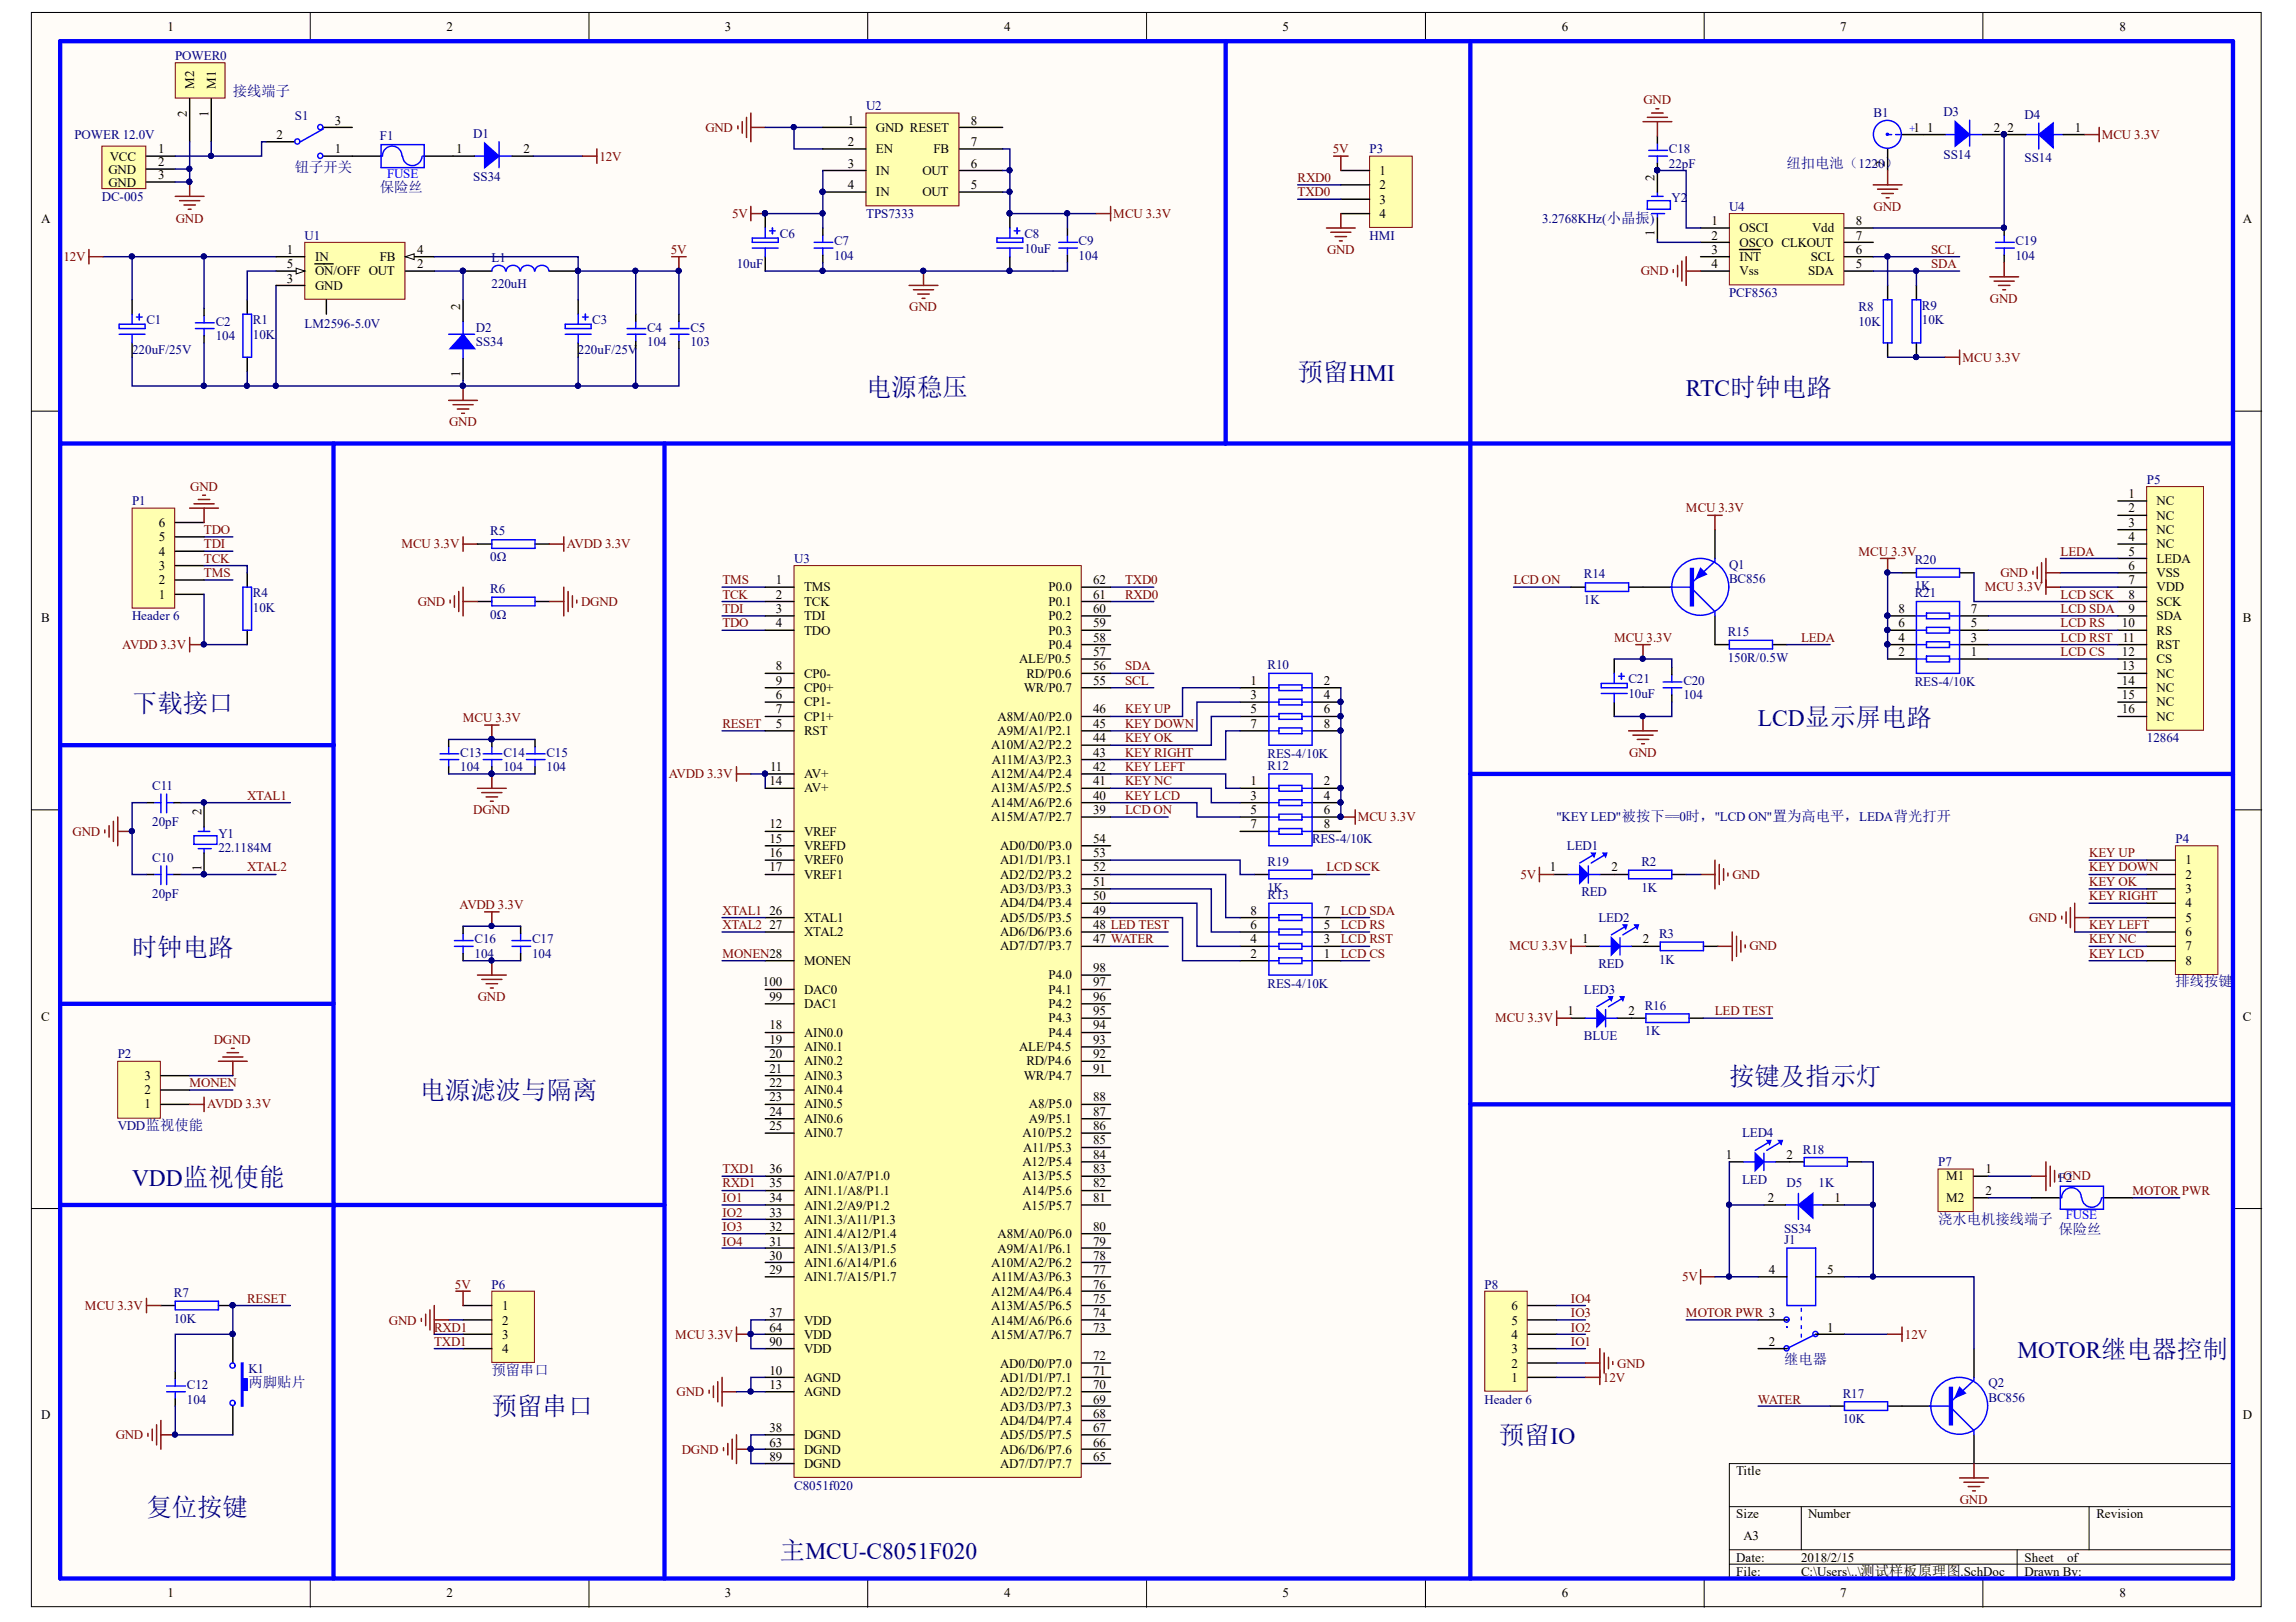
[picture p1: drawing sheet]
<svg xmlns="http://www.w3.org/2000/svg" width="297mm" height="210mm" viewBox="0 0 297 210" stroke-linecap="round" stroke-linejoin="round" font-family="sans-serif">
<defs><g id="words">
<g font-size="3.3" fill="#000080">
<text x="112.1" y="51.2">电源稳压</text>
<text x="167.9" y="49.3">预留HMI</text>
<text x="17.1" y="92.1">下载接口</text>
<text x="17.1" y="123.7">时钟电路</text>
<text x="54.3" y="142.3">电源滤波与隔离</text>
<text x="223.7" y="140.4">按键及指示灯</text>
<text x="63.6" y="183.2">预留串口</text>
<text x="193.9" y="186.9">预留IO</text>
<text x="18.9" y="196.2">复位按键</text>
<text x="100.9" y="201.7">主MCU-C8051F020</text>
</g>
<g font-size="3" fill="#000080">
<text x="218.1" y="51.2">RTC时钟电路</text>
<text x="227.4" y="93.9">LCD显示屏电路</text>
<text x="17.1" y="153.4">VDD监视使能</text>
<text x="261" y="175.7">MOTOR继电器控制</text>
</g>
<g font-size="1.9" fill="#000080">
<text x="30.1" y="12.4">接线端子</text>
<text x="38.1" y="22.3">钮子开关</text>
<text x="231.1" y="21.7">纽扣电池（1220）</text>
<text x="49.1" y="24.8">保险丝</text>
<text x="281.5" y="127.6">排线按键</text>
<text x="250.8" y="158.4">浇水电机接线端子</text>
<text x="266.3" y="159.7">保险丝</text>
<text x="32.1" y="179.5">两脚贴片</text>
<text x="63.6" y="177.9">预留串口</text>
<text x="230.8" y="176.6">继电器</text>
</g>
<g font-size="1.7">
<text x="21.7" y="4">1</text>
<text x="57.8" y="4">2</text>
<text x="93.8" y="4">3</text>
<text x="129.9" y="4">4</text>
<text x="165.9" y="4">5</text>
<text x="202" y="4">6</text>
<text x="238.1" y="4">7</text>
<text x="274.2" y="4">8</text>
<text x="25.1" y="11.5" transform="rotate(-90 25.1 11.5)">M2</text>
<text x="27.9" y="11.5" transform="rotate(-90 27.9 11.5)">M1</text>
<text x="24.2" y="15.1" transform="rotate(-90 24.2 15.1)">2</text>
<text x="27" y="15.1" transform="rotate(-90 27 15.1)">1</text>
<text x="35.8" y="18">2</text>
<text x="43.3" y="16.1">3</text>
<text x="109.7" y="16.1">1</text>
<text x="113.3" y="17.1">GND RESET</text>
<text x="125.6" y="16.1">8</text>
<text x="247.5" y="17.1">1</text>
<text x="249.3" y="17.1">1</text>
<text x="258" y="17.1">2</text>
<text x="259.7" y="17.1">2</text>
<text x="268.4" y="17.1">1</text>
<text x="14" y="22.5">GND</text>
<text x="14.2" y="20.8">VCC</text>
<text x="20.5" y="19.8">1</text>
<text x="20.5" y="21.5">2</text>
<text x="20.5" y="23.2">3</text>
<text x="43.3" y="19.8">1</text>
<text x="59" y="19.8">1</text>
<text x="67.7" y="19.8">2</text>
<text x="109.7" y="18.9">2</text>
<text x="109.7" y="21.7">3</text>
<text x="113.3" y="19.8">EN</text>
<text x="113.3" y="22.6">IN</text>
<text x="119.3" y="22.6">OUT</text>
<text x="120.8" y="19.8">FB</text>
<text x="125.6" y="21.7">6</text>
<text x="125.6" y="18.9">7</text>
<text x="178.5" y="22.6">1</text>
<text x="214.1" y="23.4" transform="rotate(-90 214.1 23.4)">2</text>
<text x="243.8" y="21.6" transform="rotate(-90 243.8 21.6)">2</text>
<text x="5.3" y="28.9">A</text>
<text x="14" y="24.2">GND</text>
<text x="109.7" y="24.5">4</text>
<text x="113.3" y="25.4">IN</text>
<text x="119.3" y="25.4">OUT</text>
<text x="125.6" y="24.5">5</text>
<text x="178.5" y="24.5">2</text>
<text x="178.5" y="26.4">3</text>
<text x="178.5" y="28.2">4</text>
<text x="221.4" y="29.1">1</text>
<text x="240.1" y="29.1">8</text>
<text x="290.2" y="28.9">A</text>
<text x="37.1" y="34.7">5</text>
<text x="37.1" y="32.9">1</text>
<text x="40.8" y="35.6">ON/OFF OUT</text>
<text x="40.8" y="33.8">IN</text>
<text x="49.1" y="33.8">FB</text>
<text x="54" y="32.9">4</text>
<text x="54" y="34.7">2</text>
<text x="214.1" y="30.5" transform="rotate(-90 214.1 30.5)">1</text>
<text x="221.4" y="31">2</text>
<text x="221.4" y="32.9">3</text>
<text x="221.4" y="34.7">4</text>
<text x="225.1" y="30.1">OSCI</text>
<text x="225.1" y="31.9">OSCO CLKOUT</text>
<text x="225.1" y="33.8">INT</text>
<text x="225.1" y="35.6">Vss</text>
<text x="233.9" y="35.6">SDA</text>
<text x="234.3" y="33.8">SCL</text>
<text x="234.4" y="30.1">Vdd</text>
<text x="240.1" y="34.7">5</text>
<text x="240.1" y="32.9">6</text>
<text x="240.1" y="31">7</text>
<text x="37.1" y="36.6">3</text>
<text x="40.8" y="37.5">GND</text>
<text x="59.5" y="40.1" transform="rotate(-90 59.5 40.1)">2</text>
<text x="59.5" y="48.7" transform="rotate(-90 59.5 48.7)">1</text>
<text x="275.4" y="64.5">1</text>
<text x="279" y="65.4">NC</text>
<text x="20.6" y="71.9">4</text>
<text x="20.6" y="70">5</text>
<text x="20.6" y="68.2">6</text>
<text x="275.4" y="66.3">2</text>
<text x="275.4" y="68.2">3</text>
<text x="275.4" y="70">4</text>
<text x="275.4" y="71.9">5</text>
<text x="279" y="67.2">NC</text>
<text x="279" y="69.1">NC</text>
<text x="279" y="71">NC</text>
<text x="20.6" y="77.5">1</text>
<text x="20.6" y="75.6">2</text>
<text x="20.6" y="73.7">3</text>
<text x="100.4" y="75.6">1</text>
<text x="100.4" y="77.5">2</text>
<text x="104" y="76.5">TMS</text>
<text x="135.7" y="76.5">P0.0</text>
<text x="141.4" y="77.5">61</text>
<text x="141.4" y="75.6">62</text>
<text x="275.4" y="73.7">6</text>
<text x="275.4" y="75.6">7</text>
<text x="275.4" y="77.5">8</text>
<text x="279" y="72.8">LEDA</text>
<text x="279" y="74.7">VSS</text>
<text x="279" y="76.5">VDD</text>
<text x="5.3" y="80.5">B</text>
<text x="100.4" y="79.3">3</text>
<text x="100.4" y="81.2">4</text>
<text x="104" y="78.4">TCK</text>
<text x="104" y="80.3">TDI</text>
<text x="104" y="82.1">TDO</text>
<text x="135.7" y="84">P0.4</text>
<text x="135.7" y="82.1">P0.3</text>
<text x="135.7" y="80.3">P0.2</text>
<text x="135.7" y="78.4">P0.1</text>
<text x="141.4" y="83">58</text>
<text x="141.4" y="81.2">59</text>
<text x="141.4" y="79.3">60</text>
<text x="245.6" y="83">4</text>
<text x="245.6" y="81.2">6</text>
<text x="245.6" y="79.3">8</text>
<text x="255" y="79.3">7</text>
<text x="255" y="81.2">5</text>
<text x="255" y="83">3</text>
<text x="274.5" y="81.2">10</text>
<text x="274.6" y="83">11</text>
<text x="275.4" y="79.3">9</text>
<text x="279" y="78.4">SCK</text>
<text x="279" y="80.3">SDA</text>
<text x="279" y="82.1">RS</text>
<text x="279" y="84">RST</text>
<text x="290.2" y="80.5">B</text>
<text x="100.4" y="86.8">8</text>
<text x="100.4" y="88.6">9</text>
<text x="104" y="87.7">CP0-</text>
<text x="104" y="89.5">CP0+</text>
<text x="131.9" y="85.8">ALE/P0.5</text>
<text x="132.4" y="89.5">WR/P0.7</text>
<text x="132.8" y="87.7">RD/P0.6</text>
<text x="141.4" y="88.6">55</text>
<text x="141.4" y="86.8">56</text>
<text x="141.4" y="84.9">57</text>
<text x="161.8" y="88.6">1</text>
<text x="171.3" y="88.6">2</text>
<text x="245.6" y="84.9">2</text>
<text x="255" y="84.9">1</text>
<text x="274.5" y="84.9">12</text>
<text x="274.5" y="86.8">13</text>
<text x="274.5" y="88.6">14</text>
<text x="279" y="85.8">CS</text>
<text x="279" y="87.7">NC</text>
<text x="279" y="89.5">NC</text>
<text x="100.4" y="94.2">5</text>
<text x="100.4" y="90.5">6</text>
<text x="100.4" y="92.3">7</text>
<text x="104" y="95.1">RST</text>
<text x="104" y="91.4">CP1-</text>
<text x="104" y="93.3">CP1+</text>
<text x="129.1" y="95.1">A9M/A1/P2.1</text>
<text x="129.1" y="93.3">A8M/A0/P2.0</text>
<text x="141.4" y="94.2">45</text>
<text x="141.4" y="92.3">46</text>
<text x="161.8" y="94.2">7</text>
<text x="161.8" y="92.3">5</text>
<text x="161.8" y="90.5">3</text>
<text x="171.3" y="90.5">4</text>
<text x="171.3" y="92.3">6</text>
<text x="171.3" y="94.2">8</text>
<text x="274.5" y="90.5">15</text>
<text x="274.5" y="92.3">16</text>
<text x="279" y="91.4">NC</text>
<text x="279" y="93.3">NC</text>
<text x="99.5" y="101.6">14</text>
<text x="99.6" y="99.8">11</text>
<text x="104" y="100.7">AV+</text>
<text x="128.2" y="100.7">A12M/A4/P2.4</text>
<text x="128.2" y="97">A10M/A2/P2.2</text>
<text x="128.3" y="98.8">A11M/A3/P2.3</text>
<text x="141.4" y="101.6">41</text>
<text x="141.4" y="99.8">42</text>
<text x="141.4" y="97.9">43</text>
<text x="141.4" y="96.1">44</text>
<text x="161.8" y="101.6">1</text>
<text x="171.3" y="101.6">2</text>
<text x="26" y="105.5" transform="rotate(-90 26 105.5)">2</text>
<text x="99.5" y="107.2">12</text>
<text x="104" y="102.6">AV+</text>
<text x="128.2" y="106.3">A15M/A7/P2.7</text>
<text x="128.2" y="104.4">A14M/A6/P2.6</text>
<text x="128.2" y="102.6">A13M/A5/P2.5</text>
<text x="141.4" y="105.3">39</text>
<text x="141.4" y="103.5">40</text>
<text x="161.8" y="107.2">7</text>
<text x="161.8" y="105.3">5</text>
<text x="161.8" y="103.5">3</text>
<text x="171.3" y="103.5">4</text>
<text x="171.3" y="105.3">6</text>
<text x="171.3" y="107.2">8</text>
<text x="26" y="112.7" transform="rotate(-90 26 112.7)">1</text>
<text x="99.5" y="109.1">15</text>
<text x="99.5" y="110.9">16</text>
<text x="99.5" y="112.8">17</text>
<text x="104" y="108.1">VREF</text>
<text x="104" y="110">VREFD</text>
<text x="104" y="111.8">VREF0</text>
<text x="104" y="113.7">VREF1</text>
<text x="129.4" y="113.7">AD2/D2/P3.2</text>
<text x="129.4" y="111.8">AD1/D1/P3.1</text>
<text x="129.4" y="110">AD0/D0/P3.0</text>
<text x="141.4" y="112.8">52</text>
<text x="141.4" y="110.9">53</text>
<text x="141.4" y="109.1">54</text>
<text x="200.5" y="112.8">1</text>
<text x="208.5" y="112.8">2</text>
<text x="282.7" y="111.8">1</text>
<text x="282.7" y="113.7">2</text>
<text x="99.5" y="118.4">26</text>
<text x="104" y="119.3">XTAL1</text>
<text x="129.4" y="119.3">AD5/D5/P3.5</text>
<text x="129.4" y="117.4">AD4/D4/P3.4</text>
<text x="129.4" y="115.6">AD3/D3/P3.3</text>
<text x="141.4" y="118.4">49</text>
<text x="141.4" y="116.5">50</text>
<text x="141.4" y="114.6">51</text>
<text x="161.8" y="118.4">8</text>
<text x="171.3" y="118.4">7</text>
<text x="282.7" y="115.6">3</text>
<text x="282.7" y="117.4">4</text>
<text x="282.7" y="119.3">5</text>
<text x="99.5" y="120.2">27</text>
<text x="104" y="121.1">XTAL2</text>
<text x="104" y="124.9">MONEN</text>
<text x="129.4" y="123">AD7/D7/P3.7</text>
<text x="129.4" y="121.1">AD6/D6/P3.6</text>
<text x="141.4" y="125.8">98</text>
<text x="141.4" y="122.1">47 WATER</text>
<text x="141.4" y="120.2">48 LED TEST</text>
<text x="161.8" y="123.9">2</text>
<text x="161.8" y="122.1">4</text>
<text x="161.8" y="120.2">6</text>
<text x="171.3" y="120.2">5</text>
<text x="171.3" y="122.1">3</text>
<text x="171.3" y="123.9">1</text>
<text x="204.7" y="122.1">1</text>
<text x="212.5" y="122.1">2</text>
<text x="282.7" y="121.1">6</text>
<text x="282.7" y="123">7</text>
<text x="282.7" y="124.9">8</text>
<text x="98.7" y="127.6">100</text>
<text x="99.5" y="129.5">99</text>
<text x="104" y="130.4">DAC1</text>
<text x="104" y="128.6">DAC0</text>
<text x="135.7" y="130.4">P4.2</text>
<text x="135.7" y="128.6">P4.1</text>
<text x="135.7" y="126.7">P4.0</text>
<text x="141.4" y="131.4">95</text>
<text x="141.4" y="129.5">96</text>
<text x="141.4" y="127.6">97</text>
<text x="202.8" y="131.4">1</text>
<text x="210.7" y="131.4">2</text>
<text x="5.3" y="132.1">C</text>
<text x="99.5" y="133.2">18</text>
<text x="99.5" y="135.1">19</text>
<text x="99.5" y="136.9">20</text>
<text x="104" y="134.2">AIN0.0</text>
<text x="104" y="136">AIN0.1</text>
<text x="104" y="137.9">AIN0.2</text>
<text x="131.9" y="136">ALE/P4.5</text>
<text x="132.8" y="137.9">RD/P4.6</text>
<text x="135.7" y="134.2">P4.4</text>
<text x="135.7" y="132.3">P4.3</text>
<text x="141.4" y="136.9">92</text>
<text x="141.4" y="135.1">93</text>
<text x="141.4" y="133.2">94</text>
<text x="290.2" y="132.1">C</text>
<text x="18.7" y="143.4">1</text>
<text x="18.7" y="141.6">2</text>
<text x="18.7" y="139.7">3</text>
<text x="99.5" y="138.8">21</text>
<text x="99.5" y="140.7">22</text>
<text x="99.5" y="142.5">23</text>
<text x="104" y="139.7">AIN0.3</text>
<text x="104" y="141.6">AIN0.4</text>
<text x="104" y="143.4">AIN0.5</text>
<text x="132.4" y="139.7">WR/P4.7</text>
<text x="133.1" y="143.4">A8/P5.0</text>
<text x="141.4" y="142.5">88</text>
<text x="141.4" y="138.8">91</text>
<text x="99.5" y="144.4">24</text>
<text x="99.5" y="146.2">25</text>
<text x="104" y="145.3">AIN0.6</text>
<text x="104" y="147.2">AIN0.7</text>
<text x="132.3" y="147.2">A10/P5.2</text>
<text x="132.4" y="149">A11/P5.3</text>
<text x="133.1" y="145.3">A9/P5.1</text>
<text x="141.4" y="150">84</text>
<text x="141.4" y="148.1">85</text>
<text x="141.4" y="146.2">86</text>
<text x="141.4" y="144.4">87</text>
<text x="223.3" y="150">1</text>
<text x="231.1" y="150">2</text>
<text x="99.5" y="155.5">34</text>
<text x="99.5" y="153.7">35</text>
<text x="99.5" y="151.8">36</text>
<text x="104" y="154.6">AIN1.1/A8/P1.1</text>
<text x="104" y="152.7">AIN1.0/A7/P1.0</text>
<text x="132.3" y="154.6">A14/P5.6</text>
<text x="132.3" y="152.7">A13/P5.5</text>
<text x="132.3" y="150.9">A12/P5.4</text>
<text x="141.4" y="155.5">81</text>
<text x="141.4" y="153.7">82</text>
<text x="141.4" y="151.8">83</text>
<text x="228.7" y="155.5">2</text>
<text x="237.3" y="155.5">1</text>
<text x="251.8" y="152.7">M1</text>
<text x="251.8" y="155.5">M2</text>
<text x="256.9" y="151.8">1</text>
<text x="256.9" y="154.6">2</text>
<text x="99.5" y="161.2">31</text>
<text x="99.5" y="159.3">32</text>
<text x="99.5" y="157.5">33</text>
<text x="104" y="160.3">AIN1.4/A12/P1.4</text>
<text x="104" y="158.4">AIN1.3/A11/P1.3</text>
<text x="104" y="156.5">AIN1.2/A9/P1.2</text>
<text x="129.1" y="160.3">A8M/A0/P6.0</text>
<text x="132.3" y="156.5">A15/P5.7</text>
<text x="141.4" y="161.2">79</text>
<text x="141.4" y="159.3">80</text>
<text x="99.5" y="164.9">29</text>
<text x="99.5" y="163">30</text>
<text x="104" y="165.8">AIN1.7/A15/P1.7</text>
<text x="104" y="164">AIN1.6/A14/P1.6</text>
<text x="104" y="162.1">AIN1.5/A13/P1.5</text>
<text x="128.2" y="167.7">A12M/A4/P6.4</text>
<text x="128.2" y="164">A10M/A2/P6.2</text>
<text x="128.3" y="165.8">A11M/A3/P6.3</text>
<text x="129.1" y="162.1">A9M/A1/P6.1</text>
<text x="141.4" y="166.8">76</text>
<text x="141.4" y="164.9">77</text>
<text x="141.4" y="163">78</text>
<text x="228.9" y="164.9">4</text>
<text x="236.4" y="164.9">5</text>
<text x="65" y="169.6">1</text>
<text x="65" y="171.4">2</text>
<text x="65" y="173.3">3</text>
<text x="99.5" y="170.5">37</text>
<text x="99.5" y="172.3">64</text>
<text x="104" y="171.4">VDD</text>
<text x="104" y="173.3">VDD</text>
<text x="128.2" y="173.3">A15M/A7/P6.7</text>
<text x="128.2" y="171.4">A14M/A6/P6.6</text>
<text x="128.2" y="169.6">A13M/A5/P6.5</text>
<text x="141.4" y="172.3">73</text>
<text x="141.4" y="170.5">74</text>
<text x="141.4" y="168.6">75</text>
<text x="195.5" y="173.3">4</text>
<text x="195.5" y="171.4">5</text>
<text x="195.5" y="169.6">6</text>
<text x="236.4" y="172.3">1</text>
<text x="65" y="175.1">4</text>
<text x="99.5" y="177.9">10</text>
<text x="99.5" y="179.8">13</text>
<text x="99.5" y="174.2">90</text>
<text x="104" y="178.8">AGND</text>
<text x="104" y="175.1">VDD</text>
<text x="129.4" y="178.8">AD1/D1/P7.1</text>
<text x="129.4" y="177">AD0/D0/P7.0</text>
<text x="141.4" y="179.8">70</text>
<text x="141.4" y="177.9">71</text>
<text x="141.4" y="176.1">72</text>
<text x="195.5" y="178.8">1</text>
<text x="195.5" y="177">2</text>
<text x="195.5" y="175.1">3</text>
<text x="228.9" y="174.2">2</text>
<text x="5.3" y="183.7">D</text>
<text x="99.5" y="185.4">38</text>
<text x="104" y="180.7">AGND</text>
<text x="129.4" y="184.4">AD4/D4/P7.4</text>
<text x="129.4" y="182.6">AD3/D3/P7.3</text>
<text x="129.4" y="180.7">AD2/D2/P7.2</text>
<text x="141.4" y="185.4">67</text>
<text x="141.4" y="183.5">68</text>
<text x="141.4" y="181.6">69</text>
<text x="290.2" y="183.7">D</text>
<text x="99.5" y="187.2">63</text>
<text x="99.5" y="189.1">89</text>
<text x="104" y="186.3">DGND</text>
<text x="104" y="188.1">DGND</text>
<text x="104" y="190">DGND</text>
<text x="129.4" y="190">AD7/D7/P7.7</text>
<text x="129.4" y="188.1">AD6/D6/P7.6</text>
<text x="129.4" y="186.3">AD5/D5/P7.5</text>
<text x="141.4" y="189.1">65</text>
<text x="141.4" y="187.2">66</text>
<text x="224.6" y="190.9">Title</text>
<text x="224.6" y="196.5">Size</text>
<text x="233.9" y="196.5">Number</text>
<text x="271.2" y="196.5">Revision</text>
<text x="224.6" y="202.1">Date:</text>
<text x="224.6" y="203.9">File:</text>
<text x="225.6" y="199.3">A3</text>
<text x="233" y="202.1">2018/2/15</text>
<text x="233" y="203.9">C:\Users\..\测试样板原理图.SchDoc</text>
<text x="261.9" y="202.1">Sheet</text>
<text x="261.9" y="203.9">Drawn By:</text>
<text x="267.4" y="202.1">of</text>
<text x="21.7" y="206.7">1</text>
<text x="57.8" y="206.7">2</text>
<text x="93.8" y="206.7">3</text>
<text x="129.9" y="206.7">4</text>
<text x="165.9" y="206.7">5</text>
<text x="202" y="206.7">6</text>
<text x="238.1" y="206.7">7</text>
<text x="274.2" y="206.7">8</text>
</g>
<g font-size="1.7" fill="#000080">
<text x="22.7" y="7.8">POWER0</text>
<text x="9.6" y="18">POWER 12.0V</text>
<text x="38.1" y="15.5">S1</text>
<text x="61.2" y="17.8">D1</text>
<text x="112.1" y="14.3">U2</text>
<text x="242.4" y="15.2">B1</text>
<text x="251.4" y="15">D3</text>
<text x="261.9" y="15.4">D4</text>
<text x="49.1" y="18.2">F1</text>
<text x="61.2" y="23.4">SS34</text>
<text x="177.2" y="19.8">P3</text>
<text x="215.9" y="19.8">C18</text>
<text x="215.9" y="21.7">22pF</text>
<text x="251.4" y="20.6">SS14</text>
<text x="261.9" y="20.9">SS14</text>
<text x="13.2" y="26">DC-005</text>
<text x="112.1" y="28.2">TPS7333</text>
<text x="199.5" y="28.8">3.2768KHz(小晶振)</text>
<text x="216.3" y="26.2">Y2</text>
<text x="223.7" y="27.3">U4</text>
<text x="39.4" y="31">U1</text>
<text x="63.6" y="34">L1</text>
<text x="95.3" y="34.7">10uF</text>
<text x="100.9" y="30.8">C6</text>
<text x="107.9" y="31.8">C7</text>
<text x="107.9" y="33.6">104</text>
<text x="132.5" y="30.8">C8</text>
<text x="132.5" y="32.7">10uF</text>
<text x="139.5" y="31.8">C9</text>
<text x="139.5" y="33.6">104</text>
<text x="177.2" y="31">HMI</text>
<text x="260.7" y="31.8">C19</text>
<text x="260.7" y="33.6">104</text>
<text x="18.9" y="42">C1</text>
<text x="32.7" y="42">R1</text>
<text x="63.6" y="37.3">220uH</text>
<text x="76.6" y="42">C3</text>
<text x="223.7" y="38.4">PCF8563</text>
<text x="240.4" y="40.3">R8</text>
<text x="248.6" y="40.1">R9</text>
<text x="248.6" y="42">10K</text>
<text x="17.1" y="45.9">220uF/25V</text>
<text x="27.9" y="42.1">C2</text>
<text x="27.9" y="44">104</text>
<text x="32.7" y="43.8">10K</text>
<text x="39.4" y="42.5">LM2596-5.0V</text>
<text x="61.6" y="42.9">D2</text>
<text x="61.6" y="44.8">SS34</text>
<text x="74.8" y="45.9">220uF/25V</text>
<text x="83.7" y="42.9">C4</text>
<text x="83.7" y="44.8">104</text>
<text x="89.3" y="42.9">C5</text>
<text x="89.3" y="44.8">103</text>
<text x="240.4" y="42.1">10K</text>
<text x="17.1" y="65.4">P1</text>
<text x="277.7" y="62.6">P5</text>
<text x="63.4" y="69.3">R5</text>
<text x="32.7" y="77.3">R4</text>
<text x="63.4" y="72.6">0Ω</text>
<text x="63.4" y="76.7">R6</text>
<text x="102.8" y="72.8">U3</text>
<text x="204.9" y="74.8">R14</text>
<text x="223.7" y="73.6">Q1</text>
<text x="223.7" y="75.4">BC856</text>
<text x="247.7" y="73">R20</text>
<text x="247.7" y="76.4">1K</text>
<text x="247.7" y="77.3">R21</text>
<text x="17.1" y="80.3">Header 6</text>
<text x="32.7" y="79.2">10K</text>
<text x="63.4" y="80.1">0Ω</text>
<text x="204.9" y="78.2">1K</text>
<text x="223.5" y="82.3">R15</text>
<text x="164" y="86.6">R10</text>
<text x="210.7" y="88.4">C21</text>
<text x="217.8" y="88.6">C20</text>
<text x="223.5" y="85.7">150R/0.5W</text>
<text x="247.7" y="88.8">RES-4/10K</text>
<text x="210.7" y="90.3">10uF</text>
<text x="217.8" y="90.5">104</text>
<text x="59.5" y="97.9">C13</text>
<text x="59.5" y="99.8">104</text>
<text x="65.1" y="97.9">C14</text>
<text x="65.1" y="99.8">104</text>
<text x="70.7" y="97.9">C15</text>
<text x="70.7" y="99.8">104</text>
<text x="164" y="98.1">RES-4/10K</text>
<text x="164" y="99.6">R12</text>
<text x="277.7" y="96.1">12864</text>
<text x="19.7" y="102.2">C11</text>
<text x="19.7" y="106.9">20pF</text>
<text x="201.4" y="106.3">&quot;KEY LED&quot;被按下==0时，&quot;LCD ON&quot;置为高电平，LEDA背光打开</text>
<text x="19.7" y="111.5">C10</text>
<text x="28.2" y="108.4">Y1</text>
<text x="28.2" y="110.2">22.1184M</text>
<text x="164" y="112.1">R19</text>
<text x="169.7" y="109.1">RES-4/10K</text>
<text x="202.7" y="110">LED1</text>
<text x="212.4" y="112.1">R2</text>
<text x="281.5" y="109.1">P4</text>
<text x="19.7" y="116.2">20pF</text>
<text x="164" y="116.3">R13</text>
<text x="164" y="115.4">1K</text>
<text x="204.6" y="116">RED</text>
<text x="206.8" y="119.3">LED2</text>
<text x="212.4" y="115.4">1K</text>
<text x="61.4" y="122.1">C16</text>
<text x="61.4" y="123.9">104</text>
<text x="68.8" y="122.1">C17</text>
<text x="68.8" y="123.9">104</text>
<text x="206.8" y="125.3">RED</text>
<text x="214.6" y="121.4">R3</text>
<text x="214.6" y="124.7">1K</text>
<text x="164" y="127.9">RES-4/10K</text>
<text x="204.9" y="128.6">LED3</text>
<text x="212.8" y="130.7">R16</text>
<text x="15.2" y="136.9">P2</text>
<text x="204.9" y="134.6">BLUE</text>
<text x="212.8" y="134">1K</text>
<text x="15.2" y="146.2">VDD监视使能</text>
<text x="225.4" y="147.2">LED4</text>
<text x="233.3" y="149.3">R18</text>
<text x="225.4" y="153.2">LED</text>
<text x="231.1" y="153.7">D5</text>
<text x="235.3" y="153.7">1K</text>
<text x="250.8" y="150.9">P7</text>
<text x="266.3" y="153">F2ND</text>
<text x="230.8" y="160.9">J1</text>
<text x="230.8" y="159.5">SS34</text>
<text x="22.5" y="167.9">R7</text>
<text x="63.6" y="166.8">P6</text>
<text x="192.1" y="166.8">P8</text>
<text x="22.5" y="171.2">10K</text>
<text x="24.2" y="179.8">C12</text>
<text x="32.1" y="177.7">K1</text>
<text x="257.3" y="179.5">Q2</text>
<text x="24.2" y="181.6">104</text>
<text x="192.1" y="181.6">Header 6</text>
<text x="238.4" y="180.9">R17</text>
<text x="238.4" y="184.2">10K</text>
<text x="257.3" y="181.4">BC856</text>
<text x="102.8" y="192.8">C8051f020</text>
</g>
<g font-size="1.7" fill="#800000">
<text x="91.3" y="17.1">GND</text>
<text x="212.6" y="13.5">GND</text>
<text x="271.9" y="18">MCU 3.3V</text>
<text x="77.6" y="20.8">12V</text>
<text x="167.9" y="23.6">RXD0</text>
<text x="172.4" y="19.8">5V</text>
<text x="22.8" y="28.8">GND</text>
<text x="94.7" y="28.2">5V</text>
<text x="144" y="28.2">MCU 3.3V</text>
<text x="167.9" y="25.4">TXD0</text>
<text x="242.4" y="27.3">GND</text>
<text x="8.2" y="33.8">12V</text>
<text x="86.8" y="32.9">5V</text>
<text x="171.7" y="32.9">GND</text>
<text x="212.3" y="35.6">GND</text>
<text x="249.8" y="32.9">SCL</text>
<text x="249.8" y="34.7">SDA</text>
<text x="117.6" y="40.3">GND</text>
<text x="257.4" y="39.2">GND</text>
<text x="253.9" y="46.8">MCU 3.3V</text>
<text x="58.1" y="55.2">GND</text>
<text x="24.6" y="63.5">GND</text>
<text x="26.4" y="71">TDI</text>
<text x="26.4" y="69.1">TDO</text>
<text x="51.9" y="71">MCU 3.3V</text>
<text x="73.3" y="71">AVDD 3.3V</text>
<text x="218.1" y="66.3">MCU 3.3V</text>
<text x="240.4" y="71.9">MCU 3.3V</text>
<text x="266.6" y="71.9">LEDA</text>
<text x="26.4" y="74.7">TMS</text>
<text x="26.4" y="72.8">TCK</text>
<text x="93.5" y="77.5">TCK</text>
<text x="93.5" y="75.6">TMS</text>
<text x="145.6" y="75.6">TXD0</text>
<text x="145.6" y="77.5">RXD0</text>
<text x="195.8" y="75.6">LCD ON</text>
<text x="256.8" y="76.5">MCU 3.3V</text>
<text x="258.8" y="74.7">GND</text>
<text x="266.6" y="77.5">LCD SCK</text>
<text x="15.8" y="84">AVDD 3.3V</text>
<text x="54" y="78.4">GND</text>
<text x="75.2" y="78.4">DGND</text>
<text x="93.5" y="81.2">TDO</text>
<text x="93.5" y="79.3">TDI</text>
<text x="208.8" y="83">MCU 3.3V</text>
<text x="233" y="83">LEDA</text>
<text x="266.6" y="79.3">LCD SDA</text>
<text x="266.6" y="81.2">LCD RS</text>
<text x="266.6" y="83">LCD RST</text>
<text x="145.6" y="86.8">SDA</text>
<text x="145.6" y="88.6">SCL</text>
<text x="266.6" y="84.9">LCD CS</text>
<text x="59.9" y="93.4">MCU 3.3V</text>
<text x="93.5" y="94.2">RESET</text>
<text x="145.6" y="92.3">KEY UP</text>
<text x="145.6" y="94.2">KEY DOWN</text>
<text x="86.5" y="100.7">AVDD 3.3V</text>
<text x="145.6" y="96.1">KEY OK</text>
<text x="145.6" y="99.8">KEY LEFT</text>
<text x="145.6" y="97.9">KEY RIGHT</text>
<text x="145.6" y="101.6">KEY NC</text>
<text x="210.8" y="97.9">GND</text>
<text x="32" y="103.5">XTAL1</text>
<text x="61.2" y="105.3">DGND</text>
<text x="145.6" y="103.5">KEY LCD</text>
<text x="145.6" y="105.3">LCD ON</text>
<text x="175.7" y="106.3">MCU 3.3V</text>
<text x="9.4" y="108.1">GND</text>
<text x="32" y="112.8">XTAL2</text>
<text x="171.6" y="112.8">LCD SCK</text>
<text x="196.7" y="113.7">5V</text>
<text x="224.1" y="113.7">GND</text>
<text x="270.3" y="110.9">KEY UP</text>
<text x="270.3" y="112.8">KEY DOWN</text>
<text x="59.5" y="117.7">AVDD 3.3V</text>
<text x="93.5" y="118.4">XTAL1</text>
<text x="173.5" y="118.4">LCD SDA</text>
<text x="262.5" y="119.3">GND</text>
<text x="270.3" y="114.6">KEY OK</text>
<text x="270.3" y="116.5">KEY RIGHT</text>
<text x="93.5" y="120.2">XTAL2</text>
<text x="93.5" y="123.9">MONEN28</text>
<text x="173.5" y="120.2">LCD RS</text>
<text x="173.5" y="122.1">LCD RST</text>
<text x="173.5" y="123.9">LCD CS</text>
<text x="195.3" y="123">MCU 3.3V</text>
<text x="226.3" y="123">GND</text>
<text x="270.3" y="120.2">KEY LEFT</text>
<text x="270.3" y="122.1">KEY NC</text>
<text x="270.3" y="123.9">KEY LCD</text>
<text x="61.8" y="129.5">GND</text>
<text x="221.8" y="131.4">LED TEST</text>
<text x="27.7" y="135.1">DGND</text>
<text x="193.4" y="132.3">MCU 3.3V</text>
<text x="24.5" y="140.7">MONEN</text>
<text x="26.8" y="143.4">AVDD 3.3V</text>
<text x="93.5" y="151.8">TXD1</text>
<text x="93.5" y="153.7">RXD1</text>
<text x="93.5" y="155.5">IO1</text>
<text x="266.9" y="152.7">G</text>
<text x="275.9" y="154.6">MOTOR PWR</text>
<text x="93.5" y="157.5">IO2</text>
<text x="93.5" y="159.3">IO3</text>
<text x="93.5" y="161.2">IO4</text>
<text x="58.9" y="166.8">5V</text>
<text x="217.6" y="165.8">5V</text>
<text x="11" y="169.6">MCU 3.3V</text>
<text x="32" y="168.6">RESET</text>
<text x="50.3" y="171.4">GND</text>
<text x="56.2" y="172.3">RXD1</text>
<text x="87.4" y="173.3">MCU 3.3V</text>
<text x="203.2" y="172.3">IO2</text>
<text x="203.2" y="170.5">IO3</text>
<text x="203.2" y="168.6">IO4</text>
<text x="218.1" y="170.5">MOTOR PWR 3</text>
<text x="246.4" y="173.3">12V</text>
<text x="56.2" y="174.2">TXD1</text>
<text x="203.2" y="174.2">IO1</text>
<text x="207.4" y="178.8">12V</text>
<text x="209.2" y="177">GND</text>
<text x="87.5" y="180.7">GND</text>
<text x="227.4" y="181.6">WATER</text>
<text x="15" y="186.3">GND</text>
<text x="88.2" y="188.1">DGND</text>
<text x="253.6" y="194.6">GND</text>
</g>
<g font-size="1.7" fill="#00f">
<text x="50.1" y="23">FUSE</text>
<text x="267.3" y="157.8">FUSE</text>
</g>
<text font-size="1.4" fill="#00f" x="247" y="17.1">+</text>
</g></defs>
<g fill="#fffcf8" stroke="#000" stroke-width=".13">
<path d="M4.1 1.6h288.4v206.3h-288.4z"/>
<path d="M7.8 5.3h281v198.9h-281z"/>
</g>
<g fill="none" stroke="#000" stroke-width=".13">
<path d="M40.1 1.6v3.7M76.2 1.6v3.7M112.3 1.6v3.7M148.3 1.6v3.7M184.4 1.6v3.7M220.5 1.6v3.7M256.5 1.6v3.7M4.1 53.2h3.7M288.9 53.2h3.7M4.1 104.8h3.7M288.9 104.8h3.7M4.1 156.4h3.7"/>
<path d="M288.9 156.4h3.7M223.7 195h65.2M233 195v5.6M270.3 195v5.6M288.9 189.4h-65.2v14.9M40.1 204.3v3.7M76.2 204.3v3.7M112.3 204.3v3.7M148.3 204.3v3.7M184.4 204.3v3.7M220.5 204.3v3.7M223.7 200.6h65.2"/>
<path d="M223.7 202.4h65.2M256.5 204.3v3.7M261 200.6v3.7"/>
</g>
<path d="M22.7 25.4h3.7M23.2 26h2.6M23.8 26.5h1.5M24.4 27.1h.3M24.5 23.6v1.8" fill="none" stroke="#800000" stroke-width=".19"/>
<circle cx="24.5" cy="23.5" r=".33" fill="#000080" stroke="#000080" stroke-width=".13"/>
<path d="M13.2 18.9h5.7v5.5h-5.7z" fill="#ffffb0" stroke="#800000" stroke-width=".13"/>
<path d="M34.4 18.3h3.7M41.9 16.5h3.7M17.1 38.8v1.9M19 20.2h3.7M19 21.9h3.7M19 23.6h3.7M26.4 39.9v.9M41.9 20.2h3.7M17.1 44.4v1.8M26.4 43.4v1" fill="none" stroke="#000" stroke-width=".19"/>
<g fill="none" stroke="#00f" stroke-width=".19">
<path d="M41.9 16.7l-3 1.6M15.4 42h3.4v.5h-3.4zM15.4 43.3h3.4M17.1 40.7v1.3M17.1 43.3v1.1M17.6 41h.8M18 40.7v.7M25.3 42.5h2.4M25.3 41.8h2.4M26.4 40.8v1M26.4 42.5v.9"/>
<circle cx="38.5" cy="18.3" r=".33"/>
<circle cx="41.4" cy="16.4" r=".33"/>
<circle cx="41.4" cy="20.2" r=".33"/>
</g>
<path d="M62.7 18.5l1.9 1.7-1.9 1.5z" fill="#00f"/>
<path d="M62.7 18.5l1.9 1.7-1.9 1.5zM64.6 18.3v3.4M61.4 20.2h1.3M64.6 20.2h1.6" fill="none" stroke="#00f" stroke-width=".19"/>
<path d="M58.6 20.2h2.8M66.2 20.2h2.8" fill="none" stroke="#000" stroke-width=".19"/>
<path d="M59.9 43.3l1.5 1.8h-3.2z" fill="#00f"/>
<g fill="none" stroke="#00f" stroke-width=".19">
<path d="M31.4 40.7h1.1v5.5h-1.1zM58 43.3h3.4M59.9 43.3l1.5 1.8h-3.2zM59.9 41.6v1.7M59.9 45.1v1.3M73.1 43.3h3.4M73.1 42h3.4v.5h-3.4zM74.8 40.7v1.3M74.8 43.3v1.1M75.4 41h.7M75.7 40.7v.7M81.1 43.3h2.5"/>
<path d="M81.1 42.5h2.5M82.2 41.6v.9M82.2 43.3v.9M86.7 43.3h2.4M86.7 42.5h2.4M87.8 41.6v.9M87.8 43.3v.9"/>
</g>
<path d="M32 38.8v1.9M59.9 38.8v2.8M74.8 38.8v1.9M32 46.2v1.9M59.9 46.4v2.8M74.8 44.4v1.8M82.2 40.7v.9M82.2 44.2v.9M87.8 40.7v.9M87.8 44.2v.9" fill="none" stroke="#000" stroke-width=".19"/>
<path d="M13.4 33.2h3.7M26.4 33.2v6.7M35.7 36.9v13.1h-9.3M35.7 33.2h-18.6v5.6M56.2 35.1h3.7v3.7M69 20.2h6.4M26.4 44.4v5.6h-9.3v-3.8M59.9 49.2v.8h-24.2" fill="none" stroke="#000080" stroke-width=".19"/>
<g fill="#000080" stroke="#000080" stroke-width=".13">
<circle cx="26.4" cy="33.2" r=".33"/>
<circle cx="59.9" cy="35" r=".33"/>
<circle cx="26.4" cy="49.9" r=".33"/>
<circle cx="35.7" cy="49.9" r=".33"/>
<circle cx="31.9" cy="49.9" r=".33"/>
<circle cx="59.9" cy="49.9" r=".33"/>
<circle cx="17.1" cy="33.2" r=".33"/>
</g>
<path d="M39.4 31.4h13v7.3h-13z" fill="#ffffb0" stroke="#800000" stroke-width=".13"/>
<path d="M52.5 33.2h3.7" fill="none" stroke="#000" stroke-width=".19"/>
<path d="M52.5 33.2l1.1-.4v.8z" fill="#fffcf8"/>
<path d="M52.5 33.2l1.1-.4v.8z" fill="none" stroke="#000" stroke-width=".13"/>
<path d="M35.7 35.1h3.7" fill="none" stroke="#000" stroke-width=".19"/>
<path d="M38.3 34.7l1.1 .4-1.1 .4z" fill="#fffcf8"/>
<path d="M38.3 34.7l1.1 .4-1.1 .4z" fill="none" stroke="#000" stroke-width=".13"/>
<path d="M35.7 36.9h3.7M35.7 33.2h3.7M40.7 34.2h2.4M42.2 38.8v1.9M52.5 35.1h3.7" fill="none" stroke="#000" stroke-width=".19"/>
<path d="M99 16.5h3.7M106.4 16.5h-3.7v2.8h3.7M35.7 35.1h-3.7v3.7M74.8 35.1h7.4v5.6M82.2 35.1h5.6v5.6M32 48.1v1.9M74.8 46.2v3.8M82.2 45.1v4.9M87.8 45.1v4.9h-27.9" fill="none" stroke="#000080" stroke-width=".19"/>
<g fill="#000080" stroke="#000080" stroke-width=".13">
<circle cx="74.8" cy="35" r=".33"/>
<circle cx="82.2" cy="35" r=".33"/>
<circle cx="87.8" cy="35" r=".33"/>
<circle cx="31.9" cy="49.9" r=".33"/>
<circle cx="59.9" cy="49.9" r=".33"/>
<circle cx="82.2" cy="49.9" r=".33"/>
<circle cx="74.8" cy="49.9" r=".33"/>
<circle cx="102.7" cy="16.4" r=".33"/>
</g>
<path d="M95.5 16.3v.4M96 15.7v1.5M96.6 15.2v2.6M97.1 14.6v3.7M97.1 16.5h1.9M86.9 33.2h1.9M87.8 33.2v1.9M58 51.8h3.8M58.6 52.4h2.6M59.2 52.9h1.5M59.7 53.5h.4M59.9 50v1.8" fill="none" stroke="#800000" stroke-width=".19"/>
<path d="M112 14.6h12.1v12h-12.1z" fill="#ffffb0" stroke="#800000" stroke-width=".13"/>
<g fill="none" stroke="#000" stroke-width=".19">
<path d="M106.4 16.5h5.6M106.4 19.3h5.6M124.1 16.5h5.6M124.1 19.3h5.6M99 27.6v1.9M99 33.2v1.9M106.4 22.1h5.6M106.4 24.9h5.6M106.4 29.5v.9M106.4 33v1M124.1 22.1h5.6M124.1 24.9h5.6"/>
<path d="M130.6 27.6v1.9M130.6 33.2v1.9M138.1 29.5v.9M138.1 33v1"/>
</g>
<g fill="#000080" stroke="#000080" stroke-width=".13">
<circle cx="106.4" cy="24.8" r=".33"/>
<circle cx="99" cy="27.6" r=".33"/>
<circle cx="130.6" cy="27.6" r=".33"/>
<circle cx="130.6" cy="35" r=".33"/>
<circle cx="106.4" cy="27.6" r=".33"/>
<circle cx="130.6" cy="24.8" r=".33"/>
<circle cx="138.1" cy="27.6" r=".33"/>
<circle cx="130.6" cy="22" r=".33"/>
</g>
<g fill="none" stroke="#00f" stroke-width=".19">
<path d="M97.3 30.8h3.4v.6h-3.4zM97.3 32.1h3.4M99 29.5v1.3M99 32.1v1.1M99.6 29.9h.7M99.9 29.5v.7M105.3 32.1h2.5M105.3 31.4h2.5M106.4 30.4v1M106.4 32.1v.9M129 32.1h3.3M129 30.8h3.3v.6h-3.3z"/>
<path d="M130.6 29.5v1.3M130.6 32.1v1.1M131.2 29.9h.8M131.6 29.5v.7M137 32.1h2.4M137 31.4h2.4M138.1 30.4v1M138.1 32.1v.9M205.5 112.1v2.2"/>
</g>
<path d="M129.7 19.3h.9v2.8M99 27.6h7.4M106.4 22.1v7.4M129.7 24.9h.9v2.7h7.5v1.9M129.7 22.1h.9v2.8M138.1 34v1.1h-1.9M138.1 27.6h3.7" fill="none" stroke="#000080" stroke-width=".19"/>
<path d="M97.1 26.7v1.9M97.1 27.6h1.9" fill="none" stroke="#800000" stroke-width=".19"/>
<path d="M204.4 112.1l1.1 1.1-1.1 1.1z" fill="#00f"/>
<path d="M202.9 113.2h1.5M204.4 112.1l1.1 1.1-1.1 1.1zM205.5 113.2h1.5M206.2 110.6l-1.8 1.1" fill="none" stroke="#00f" stroke-width=".19"/>
<path d="M201 113.2h1.9M207 113.2h1.8" fill="none" stroke="#000" stroke-width=".19"/>
<path d="M205.9 110.4h.5l-.2 .5z" fill="#00f"/>
<path d="M205.9 110.4h.5l-.2 .5z" fill="none" stroke="#00f" stroke-width=".13"/>
<path d="M207.7 110.6l-1.8 1.1" fill="none" stroke="#00f" stroke-width=".19"/>
<path d="M207.3 110.4h.6l-.2 .5z" fill="#00f"/>
<path d="M207.3 110.4h.6l-.2 .5z" fill="none" stroke="#00f" stroke-width=".13"/>
<path d="M209.6 121.4v2.2" fill="none" stroke="#00f" stroke-width=".19"/>
<path d="M208.5 121.4l1.1 1.1-1.1 1.1z" fill="#00f"/>
<path d="M210.3 119.9l-1.8 1.1M207 122.5h1.5M208.5 121.4l1.1 1.1-1.1 1.1zM209.6 122.5h1.5" fill="none" stroke="#00f" stroke-width=".19"/>
<path d="M205.1 122.5h1.9M211.1 122.5h1.8" fill="none" stroke="#000" stroke-width=".19"/>
<path d="M210 119.7h.5l-.2 .5z" fill="#00f"/>
<path d="M210 119.7h.5l-.2 .5z" fill="none" stroke="#00f" stroke-width=".13"/>
<path d="M211.8 119.9l-1.8 1.1" fill="none" stroke="#00f" stroke-width=".19"/>
<path d="M211.4 119.7h.6l-.2 .5z" fill="#00f"/>
<path d="M211.4 119.7h.6l-.2 .5z" fill="none" stroke="#00f" stroke-width=".13"/>
<path d="M208.8 113.2h1.9M216.3 113.2h1.8M212.9 122.5h1.9M220.4 122.5h1.8" fill="none" stroke="#000" stroke-width=".19"/>
<path d="M210.7 112.6h5.6v1.1h-5.6zM214.8 121.9h5.6v1.1h-5.6z" fill="none" stroke="#00f" stroke-width=".19"/>
<path d="M99 35.1h37.2M106.4 34v1.1M26.4 75.1h3.7M26.4 71.3h3.7M26.4 69.5h3.7M218.1 113.2h1.9" fill="none" stroke="#000080" stroke-width=".19"/>
<g fill="#000080" stroke="#000080" stroke-width=".13">
<circle cx="106.4" cy="35" r=".33"/>
<circle cx="119.4" cy="35" r=".33"/>
<circle cx="130.6" cy="35" r=".33"/>
</g>
<g fill="none" stroke="#800000" stroke-width=".19">
<path d="M117.6 36.9h3.7M118.2 37.5h2.6M118.7 38.1h1.5M119.3 38.6h.4M119.5 35.1v1.8M199.2 112.2v1.9M199.2 113.2h1.8M220 113.2h1.9M221.9 111.3v3.7M222.4 111.9v2.6M223 112.4v1.5M223.5 113v.4"/>
<path d="M222.2 122.5h1.9M224.1 120.6v3.7M224.7 121.2v2.6M225.2 121.7v1.5M225.8 122.3v.4"/>
</g>
<path d="M17.1 65.8h5.5v12.9h-5.5z" fill="#ffffb0" stroke="#800000" stroke-width=".13"/>
<g fill="none" stroke="#000" stroke-width=".19">
<path d="M22.7 76.9h3.7M22.7 75.1h3.7M22.7 73.2h3.7M22.7 71.3h3.7M22.7 69.5h3.7M22.7 67.6h3.7M32 74.1v1.9M61.8 70.4h1.8M61.8 77.8h1.8M69.2 70.4h1.9M69.2 77.8h1.9M32 81.6v1.8"/>
<path d="M19 103.9h.9M19 113.2h.9M22.5 103.9h.9M22.5 113.2h.9M26.4 104.2v2.8M26.4 110.4v2.8M20.8 168.9h1.9M22.7 177.5v.9M28.3 168.9h1.8M30.1 172.7v3.7M22.7 181v1M30.1 182v3.7"/>
</g>
<g fill="none" stroke="#800000" stroke-width=".19">
<path d="M141.8 27.6h1.9M143.7 26.7v1.9M24.5 65.8h3.8M25.1 65.2h2.6M25.7 64.6h1.4M26.2 64.1h.4M26.4 65.8v1.8M58.2 77.7v.3M58.8 77.1v1.5M59.3 76.5v2.6M59.9 69.5v1.8M59.9 76v3.7"/>
<path d="M59.9 70.4h1.9M59.9 77.8h1.9M71.1 70.4h1.8M71.1 77.8h1.8M72.9 69.5v1.8M72.9 76v3.7M73.5 76.5v2.6M74.1 77.1v1.5M74.6 77.7v.3M24.5 82.5v1.9M24.5 83.4h1.9M95.3 99.2v1.9"/>
<path d="M13.6 107.4v.4M14.1 106.8v1.5M14.7 106.3v2.6M15.2 105.7v3.8M15.2 107.6h1.9M95.3 100.2h1.8M203.3 121.5v1.9M203.3 122.5h1.8M91.7 179.9v.4M92.3 179.4v1.4M92.9 178.8v2.6M93.4 178.2v3.8"/>
<path d="M95.3 171.7v1.9M95.3 172.7h1.8M93.4 180.1h1.9M93.6 187.4v.3M94.2 186.8v1.5M94.7 186.2v2.6M95.3 185.7v3.7M95.3 187.5h1.8"/>
</g>
<g fill="none" stroke="#000080" stroke-width=".19">
<path d="M26.4 76.9v6.5h5.6M26.4 73.2h5.6v.9M93.4 76h5.6M93.4 77.8h5.6M93.4 79.7h5.6M93.4 81.6h5.6M19 103.9h-1.9v9.3h1.9M23.4 113.2h12.3M23.4 103.9h14.2M26.4 103.9v.3M97.1 100.2h1.9v1.8M97.1 172.7h1.9"/>
<path d="M99 178.2h-1.9v1.9M99 187.5h-1.9v1.9h1.9M99 185.7h-1.9v1.8"/>
</g>
<g fill="none" stroke="#00f" stroke-width=".19">
<path d="M31.4 76h1.1v5.6h-1.1zM63.6 69.8h5.6v1.2h-5.6zM63.6 77.3h5.6v1.1h-5.6zM19.9 103.9h.9M19.9 113.2h.9M20.8 102.8v2.4M20.8 112.1v2.4M21.6 102.8v2.4M21.6 112.1v2.4M21.6 103.9h.9M21.6 113.2h.9M25.1 108.1h3v1.2h-3z"/>
<path d="M25.7 109.8h1.6M25.7 107.6h1.4M26.4 107v.6M26.4 109.8v.6M21.6 179.4h2.4M22.7 168.4h5.6v1.1h-5.6zM22.7 178.4v1M21.6 180.1h2.4M22.7 180.1v.9"/>
</g>
<g fill="#000080" stroke="#000080" stroke-width=".13">
<circle cx="26.4" cy="83.4" r=".33"/>
<circle cx="99" cy="100.1" r=".33"/>
<circle cx="97.1" cy="172.6" r=".33"/>
<circle cx="97.1" cy="187.5" r=".33"/>
<circle cx="97.1" cy="180.1" r=".33"/>
<circle cx="26.4" cy="113.1" r=".33"/>
<circle cx="17.1" cy="107.6" r=".33"/>
<circle cx="26.4" cy="103.8" r=".33"/>
<circle cx="30.1" cy="168.9" r=".33"/>
<circle cx="30.1" cy="172.6" r=".33"/>
</g>
<path d="M31.2 176.4h.2v2h.6v1.5h-.6v2.1h-.2z" fill-rule="evenodd" fill="#00f"/>
<g fill="none" stroke="#00f" stroke-width=".19">
<path d="M31.2 176.4h.2v2h.6v1.5h-.6v2.1h-.2z"/>
<circle cx="30.1" cy="176.7" r=".33"/>
<circle cx="30.1" cy="181.6" r=".33"/>
</g>
<g fill="#000080" stroke="#000080" stroke-width=".13">
<circle cx="30.1" cy="172.6" r=".33"/>
<circle cx="22.6" cy="185.6" r=".33"/>
<circle cx="30.1" cy="168.9" r=".33"/>
</g>
<path d="M93.4 94.6h5.6M37.6 168.9h-7.5v3.8h-7.4v4.8M22.7 182v3.7h7.4" fill="none" stroke="#000080" stroke-width=".19"/>
<path d="M19 168v1.9M19 168.9h1.8M19.1 185.5v.4M19.7 184.9v1.5M20.3 184.4v2.6M20.8 183.8v3.7M20.8 185.7h1.9" fill="none" stroke="#800000" stroke-width=".19"/>
<path d="M15.2 137.3h5.5v7.4h-5.5z" fill="#ffffb0" stroke="#800000" stroke-width=".13"/>
<g fill="none" stroke="#000" stroke-width=".19">
<path d="M58 95.7v.9M58 99.2v1M63.6 95.7v.9M63.6 99.2v1M69.2 95.7v.9M69.2 99.2v1M59.9 119.9v.9M67.4 119.9v.9M20.8 139.2h3.7M59.9 123.4v.9M67.4 123.4v.9M20.8 142.9h3.7"/>
<path d="M20.8 141.1h3.7"/>
</g>
<path d="M58 95.7h11.2M59.9 119.9h7.5M24.5 139.2h5.6M59.9 124.3h7.5M24.5 141.1h5.6" fill="none" stroke="#000080" stroke-width=".19"/>
<g fill="none" stroke="#800000" stroke-width=".19">
<path d="M62.7 93.8h1.9M63.6 93.8v1.9M61.8 102h3.7M62.3 102.6h2.6M62.7 118h1.9M62.9 103.1h1.5M63.4 103.7h.4M63.6 100.2v1.8M63.6 118v1.9M28.3 137.3h3.7M28.8 136.8h2.6M29.4 136.2h1.5"/>
<path d="M29.9 135.7h.4M30.1 137.3v1.9M61.8 126.2h3.7M62.3 126.7h2.6M62.9 127.3h1.5M63.4 127.9h.4M63.6 124.3v1.9M24.5 142.9h1.9M26.4 142v1.8"/>
</g>
<g fill="none" stroke="#00f" stroke-width=".19">
<path d="M56.9 98.3h2.4M56.9 97.6h2.4M58 96.6v1M58 98.3v.9M62.5 98.3h2.4M62.5 97.6h2.4M63.6 96.6v1M63.6 98.3v.9M68.1 98.3h2.4M68.1 97.6h2.4M69.2 96.6v1M69.2 98.3v.9"/>
<path d="M58.8 122.5h2.4M58.8 121.7h2.4M59.9 120.8v.9M59.9 122.5v.9M66.2 122.5h2.5M66.2 121.7h2.5M67.4 120.8v.9M67.4 122.5v.9"/>
</g>
<g fill="#000080" stroke="#000080" stroke-width=".13">
<circle cx="63.6" cy="100.1" r=".33"/>
<circle cx="63.6" cy="95.7" r=".33"/>
<circle cx="63.6" cy="124.3" r=".33"/>
<circle cx="63.6" cy="119.8" r=".33"/>
</g>
<path d="M223.7 27.6h14.8v9.3h-14.8z" fill="#ffffb0" stroke="#800000" stroke-width=".13"/>
<path d="M220 29.5h3.7M220 31.4h3.7M220 33.2h3.7M220 35.1h3.7M225 32.3h2.7M238.6 29.5h3.7M238.6 31.4h3.7M238.6 33.2h3.7M238.6 35.1h3.7" fill="none" stroke="#000" stroke-width=".19"/>
<path d="M253 15.7l1.8 1.7-1.8 1.5z" fill="#00f"/>
<path d="M251.7 17.4h1.3M253 15.7l1.8 1.7-1.8 1.5zM254.8 15.6v3.3M254.8 17.4h1.7" fill="none" stroke="#00f" stroke-width=".19"/>
<path d="M248.9 17.4h2.8M256.5 17.4h2.8" fill="none" stroke="#000" stroke-width=".19"/>
<circle cx="259.2" cy="17.4" r=".33" fill="#000080" stroke="#000080" stroke-width=".13"/>
<path d="M263.8 17.4l1.8-1.5v3.2z" fill="#00f"/>
<g fill="none" stroke="#00f" stroke-width=".19">
<path d="M213.3 19.5h2.4M214.4 18.5v1M262.1 17.4h1.7M263.8 17.4l1.8-1.5v3.2zM263.8 15.9v3.4M265.6 17.4h1.3M213.1 26h3v1.1h-3zM213.3 20.2h2.4M213.7 27.6h1.7M213.7 25.4h1.5M214.4 20.2v.9M214.4 24.9v.5"/>
<path d="M214.4 27.6v.6M243.6 38.8h1.2v5.6h-1.2zM247.4 38.8h1.1v5.6h-1.1zM258.2 32.1h2.4M258.2 31.4h2.4M259.3 30.4v1M259.3 32.1v.9"/>
<circle cx="244.2" cy="17.4" r=".13"/>
<circle cx="244.2" cy="17.4" r="1.8"/>
</g>
<g fill="none" stroke="#000" stroke-width=".19">
<path d="M214.4 17.6v.9M244.2 19.3v2.8M246.1 17.4h2.8M259.3 17.4h2.8M266.9 17.4h2.8M214.4 21.1v3.8M214.4 28.2v2.8M244.2 36.9v1.9M247.9 36.9v1.9M259.3 29.5v.9M259.3 33v1M244.2 44.4v1.8"/>
<path d="M247.9 44.4v1.8"/>
</g>
<g fill="#000080" stroke="#000080" stroke-width=".13">
<circle cx="259.2" cy="17.4" r=".33"/>
<circle cx="214.4" cy="22" r=".33"/>
<circle cx="247.9" cy="46.2" r=".33"/>
<circle cx="259.2" cy="29.5" r=".33"/>
<circle cx="247.9" cy="35" r=".33"/>
<circle cx="244.2" cy="33.2" r=".33"/>
</g>
<path d="M244.2 17.4h1.9" fill="none" stroke="#00f" stroke-width=".19" stroke-dasharray=".5 .5"/>
<g fill="none" stroke="#800000" stroke-width=".19">
<path d="M212.6 15.7h3.7M213.1 15.2h2.6M213.7 14.6h1.5M214.2 14.1h.4M214.4 15.7v1.9M269.7 17.4h1.9M271.6 16.5v1.8M216.5 34.9v.4M217 34.3v1.5M217.6 33.8v2.6M218.1 33.2v3.7M218.1 35.1h1.9"/>
<path d="M242.3 23.9h3.8M242.9 24.5h2.6M243.5 25h1.5M244 25.6h.4M244.2 22.1v1.8M257.4 35.8h3.7M258 36.4h2.6M258.5 36.9h1.5M259.1 37.5h.4M259.3 34v1.8M251.7 46.2h1.8M253.5 45.3v1.9"/>
</g>
<path d="M259.3 17.4v12.1h-17M214.4 31v.4h5.6M214.4 22.1h3.7v7.4h1.9M242.3 35.1h11.2M242.3 33.2h11.2M244.2 33.2v3.7M247.9 35.1v1.8M244.2 46.2h7.5M143.7 77.8h5.6M143.7 76h5.6" fill="none" stroke="#000080" stroke-width=".19"/>
<path d="M177.2 20.2h5.5v9.2h-5.5z" fill="#ffffb0" stroke="#800000" stroke-width=".13"/>
<path d="M173.5 22.1h3.7M173.5 23.9h3.7M173.5 25.8h3.7M173.5 27.6h3.7" fill="none" stroke="#000" stroke-width=".19"/>
<path d="M77.2 19.3v1.8M11.5 32.3v1.9M11.5 33.2h1.9M75.4 20.2h1.8M171.6 29.5h3.7M172.2 30.1h2.6M172.5 20.2h1.9M172.7 30.6h1.5M173.3 31.2h.4M173.5 20.2v1.9M173.5 27.6v1.9" fill="none" stroke="#800000" stroke-width=".19"/>
<path d="M167.9 23.9h5.6M167.9 25.8h5.6" fill="none" stroke="#000080" stroke-width=".19"/>
<path d="M277.7 63h7.4v31.5h-7.4z" fill="#ffffb0" stroke="#800000" stroke-width=".13"/>
<g fill="none" stroke="#000" stroke-width=".19">
<path d="M274 64.8h3.7M274 66.7h3.7M274 68.5h3.7M274 70.4h3.7M274 72.3h3.7M274 74.1h3.7M274 76h3.7M274 77.8h3.7M274 79.7h3.7M274 81.6h3.7M274 83.4h3.7M274 85.3h3.7"/>
<path d="M274 87.1h3.7M274 89h3.7M274 90.9h3.7M274 92.7h3.7"/>
</g>
<path d="M263 73.9v.4M263.6 73.4v1.5M264.1 72.8v2.6M264.7 72.3v4.6M264.7 76h1.8M264.7 74.1h1.8" fill="none" stroke="#800000" stroke-width=".19"/>
<path d="M266.5 74.1h7.5M266.5 72.3h7.5M266.5 76h7.5" fill="none" stroke="#000080" stroke-width=".19"/>
<path d="M281.4 109.5h5.5v16.6h-5.5z" fill="#ffffb0" stroke="#800000" stroke-width=".13"/>
<g fill="none" stroke="#000" stroke-width=".19">
<path d="M212.6 76h3.7M221.9 68.5v3.8M221.9 79.7v3.7M160.4 89h3.8M160.4 90.9h3.8M160.4 92.7h3.8M160.4 94.6h3.8M169.7 89h3.8M169.7 90.9h3.8M169.7 92.7h3.8M169.7 94.6h3.8M208.8 85.3v1.8"/>
<path d="M208.8 90.9v1.8M216.3 86.4v.9M216.3 89.9v1M160.4 118.7h3.8M160.4 102h3.8M160.4 103.9h3.8M160.4 105.7h3.8M160.4 107.6h3.8M169.7 118.7h3.8M169.7 102h3.8M169.7 103.9h3.8M169.7 105.7h3.8"/>
<path d="M169.7 107.6h3.8M277.7 111.3h3.7M277.7 113.2h3.7M277.7 115h3.7M277.7 116.9h3.7M277.7 118.7h3.7M160.4 120.6h3.8M160.4 122.5h3.8M160.4 124.3h3.8M169.7 120.6h3.8M169.7 122.5h3.8M169.7 124.3h3.8"/>
<path d="M277.7 120.6h3.7M277.7 122.5h3.7M277.7 124.3h3.7"/>
</g>
<g fill="#000080" stroke="#000080" stroke-width=".13">
<circle cx="173.4" cy="90.8" r=".33"/>
<circle cx="173.4" cy="92.7" r=".33"/>
<circle cx="173.4" cy="94.5" r=".33"/>
<circle cx="173.4" cy="102" r=".33"/>
<circle cx="173.4" cy="103.8" r=".33"/>
<circle cx="173.4" cy="105.7" r=".33"/>
<circle cx="212.5" cy="85.2" r=".33"/>
<circle cx="212.5" cy="92.7" r=".33"/>
</g>
<g fill="none" stroke="#00f" stroke-width=".19">
<path d="M218.7 73.6h.4v4.8h-.4zM164.2 87.1h5.5v9.3h-5.5zM164.2 89h1.3M164.2 94.6h1.3M164.2 92.7h1.3M164.2 90.9h1.3M165.5 94.2h2.9v.7h-2.9zM165.5 92.3h2.9v.8h-2.9zM165.5 90.5h2.9v.7h-2.9zM165.5 88.6h2.9v.8h-2.9zM168.4 89h1.3M168.4 94.6h1.3"/>
<path d="M168.4 92.7h1.3M168.4 90.9h1.3M207.2 88.4h3.3v.6h-3.3zM207.2 89.7h3.3M208.8 87.1v1.3M208.8 89.7v1.2M209.4 87.5h.7M209.8 87.1v.8M215.2 89h2.4M215.2 88.3h2.4M216.3 87.3v1M216.3 89v.9"/>
<path d="M164.2 100.2h5.5v9.3h-5.5zM164.2 116.9h5.5v9.3h-5.5zM164.2 102h1.3M164.2 107.6h1.3M164.2 105.7h1.3M164.2 103.9h1.3M164.2 118.7h1.3M165.5 107.2h2.9v.8h-2.9zM165.5 105.4h2.9v.7h-2.9zM165.5 103.5h2.9v.7h-2.9zM165.5 101.6h2.9v.8h-2.9zM165.5 118.4h2.9v.7h-2.9z"/>
<path d="M168.4 102h1.3M168.4 107.6h1.3M168.4 105.7h1.3M168.4 103.9h1.3M168.4 118.7h1.3M164.2 124.3h1.3M164.2 120.6h1.3M164.2 122.5h1.3M165.5 120.2h2.9v.8h-2.9zM165.5 122.1h2.9v.7h-2.9zM165.5 124h2.9v.7h-2.9zM168.4 124.3h1.3"/>
<path d="M168.4 120.6h1.3M168.4 122.5h1.3"/>
<circle cx="220" cy="75.9" r="3.7"/>
</g>
<path d="M208.8 85.3h7.5v1.1M216.3 90.9v1.8h-7.5M270.3 118.7h7.4" fill="none" stroke="#000080" stroke-width=".19"/>
<path d="M210.7 94.6h3.7M211.3 95.1h2.6M211.6 83.4h1.9M211.8 95.7h1.5M212.4 96.3h.3M212.6 83.4v1.9M212.6 92.7v1.9M266.7 118.6v.3M267.3 118v1.5M267.9 117.4v2.6M268.4 116.9v3.7M268.4 118.7h1.9" fill="none" stroke="#800000" stroke-width=".19"/>
<path d="M218.9 73.6v4.8" fill="none" stroke="#00f" stroke-width=".37"/>
<path d="M220 73.6l.8 .7-1.4 .6z" fill="#00f"/>
<path d="M205.1 75.4h5.6v1.1h-5.6zM216.1 76h2.6M219.1 76.4l2.8 2.7v.6M220 73.6l.8 .7-1.4 .6zM221.9 72.3v.3l-2.8 2.6M223.7 82.9h5.6v1.1h-5.6zM207.7 130.6v2.3" fill="none" stroke="#00f" stroke-width=".19"/>
<path d="M220.9 66.7h1.9M221.9 66.7v1.8" fill="none" stroke="#800000" stroke-width=".19"/>
<path d="M195.8 76h7.5M143.7 87.1h5.6M143.7 89h5.6M231.2 83.4h5.6M143.7 105.7h7.4M143.7 120.6h7.4" fill="none" stroke="#000080" stroke-width=".19"/>
<path d="M203.3 76h1.8M210.7 76h1.9M221.9 83.4h1.8M229.3 83.4h1.9" fill="none" stroke="#000" stroke-width=".19"/>
<path d="M206.6 130.6l1.1 1.2-1.1 1.1z" fill="#00f"/>
<path d="M205.1 131.8h1.5M206.6 130.6l1.1 1.2-1.1 1.1zM207.7 131.8h1.5M208.5 129.2l-1.9 1.1" fill="none" stroke="#00f" stroke-width=".19"/>
<path d="M203.3 131.8h1.8M209.2 131.8h1.9" fill="none" stroke="#000" stroke-width=".19"/>
<path d="M208.1 129h.6l-.2 .5z" fill="#00f"/>
<path d="M208.1 129h.6l-.2 .5z" fill="none" stroke="#00f" stroke-width=".13"/>
<path d="M210 129.2l-1.9 1.1" fill="none" stroke="#00f" stroke-width=".19"/>
<path d="M209.6 129h.5l-.1 .5z" fill="#00f"/>
<path d="M209.6 129h.5l-.1 .5z" fill="none" stroke="#00f" stroke-width=".13"/>
<path d="M211.1 131.8h1.8M218.5 131.8h1.9M227.5 170.8h3.7M227.5 174.5h3.7M227.5 165.2h3.7M234.9 172.7h3.7M234.9 165.2h3.7M255.4 174.5v3.7M246.1 182h3.7M255.4 185.7v3.7" fill="none" stroke="#000" stroke-width=".19"/>
<g fill="none" stroke="#00f" stroke-width=".19">
<path d="M212.9 131.2h5.6v1.1h-5.6zM231.2 161.5h3.7v7.4h-3.7zM233 169.3v.4M233 170.4v.4M233 171.6v.3M233 172.7v.3M234.9 172.7l-3.7 1.8M252.2 179.5h.4v4.9h-.4z"/>
<circle cx="231.1" cy="174.5" r=".33"/>
<circle cx="231.1" cy="170.8" r=".33"/>
<circle cx="234.9" cy="172.6" r=".33"/>
<circle cx="253.5" cy="181.9" r="3.7"/>
</g>
<path d="M231.2 171.7h.1M231.2 170.8h.1" fill="none" stroke="#00f" stroke-width=".26"/>
<path d="M252.4 179.5v4.9" fill="none" stroke="#00f" stroke-width=".37"/>
<path d="M253.5 179.5l.8 .8-1.3 .5z" fill="#00f"/>
<path d="M253.5 179.5l.8 .8-1.3 .5zM255.4 178.2v.4l-2.8 2.6M249.6 182h2.6M252.6 182.3l2.8 2.8v.6" fill="none" stroke="#00f" stroke-width=".19"/>
<path d="M220 164.3v1.9M220 165.2h1.9M253.5 191.3h3.7M254.1 191.8h2.6M254.6 192.4h1.5M255.2 192.9h.4M255.4 189.4v1.9" fill="none" stroke="#800000" stroke-width=".19"/>
<path d="M221.9 165.2h5.6" fill="none" stroke="#000080" stroke-width=".19"/>
<circle cx="223.7" cy="165.2" r=".33" fill="#000080" stroke="#000080" stroke-width=".13"/>
<path d="M232.7 155.9l1.8-1.5v3.2z" fill="#00f"/>
<path d="M231 155.9h1.7M232.7 155.9l1.8-1.5v3.2zM232.7 154.4v3.4M234.5 155.9h1.3" fill="none" stroke="#00f" stroke-width=".19"/>
<path d="M228.2 155.9h2.8M235.8 155.9h2.8" fill="none" stroke="#000" stroke-width=".19"/>
<path d="M228.2 155.9h-4.5v9.3M238.6 155.9h3.7v9.3h-3.7M218.1 170.8h9.4M238.6 172.7h5.6M242.3 165.2h13.1v9.3" fill="none" stroke="#000080" stroke-width=".19"/>
<g fill="#000080" stroke="#000080" stroke-width=".13">
<circle cx="223.7" cy="155.9" r=".33"/>
<circle cx="223.7" cy="165.2" r=".33"/>
<circle cx="242.3" cy="165.2" r=".33"/>
<circle cx="242.3" cy="155.9" r=".33"/>
</g>
<path d="M244.2 172.7h1.9M246.1 171.7v1.9" fill="none" stroke="#800000" stroke-width=".19"/>
<path d="M250.7 151.3h4.6v5.5h-4.6z" fill="#ffffb0" stroke="#800000" stroke-width=".13"/>
<path d="M255.4 152.2h1.8M255.4 155h1.8" fill="none" stroke="#000" stroke-width=".19"/>
<path d="M257.2 152.2h5.6" fill="none" stroke="#000080" stroke-width=".19"/>
<path d="M262.8 152.2h1.9M264.7 150.4v3.7M265.2 150.9v2.6M265.8 151.5v1.5M266.4 152v.4" fill="none" stroke="#800000" stroke-width=".19"/>
<path d="M228.2 149.2v2.3" fill="none" stroke="#00f" stroke-width=".19"/>
<path d="M227.1 149.2l1.1 1.2-1.1 1.1z" fill="#00f"/>
<path d="M225.6 150.4h1.5M227.1 149.2l1.1 1.2-1.1 1.1zM228.2 150.4h1.5M228.9 147.8l-1.8 1.1" fill="none" stroke="#00f" stroke-width=".19"/>
<path d="M223.7 150.4h1.9M229.7 150.4h1.8" fill="none" stroke="#000" stroke-width=".19"/>
<path d="M228.6 147.6h.5l-.2 .5z" fill="#00f"/>
<path d="M228.6 147.6h.5l-.2 .5z" fill="none" stroke="#00f" stroke-width=".13"/>
<path d="M230.4 147.8l-1.8 1.1" fill="none" stroke="#00f" stroke-width=".19"/>
<path d="M230.1 147.6h.5l-.2 .5z" fill="#00f"/>
<path d="M230.1 147.6h.5l-.2 .5z" fill="none" stroke="#00f" stroke-width=".13"/>
<path d="M231.5 150.4h1.9M239 150.4h1.9" fill="none" stroke="#000" stroke-width=".19"/>
<path d="M233.4 149.8h5.6v1.1h-5.6z" fill="none" stroke="#00f" stroke-width=".19"/>
<path d="M223.7 150.4v5.5" fill="none" stroke="#000080" stroke-width=".19"/>
<circle cx="223.7" cy="155.9" r=".33" fill="#000080" stroke="#000080" stroke-width=".13"/>
<path d="M7.8 5.3h281.1v199h-281.1zM158.6 5.3v52.1M190.2 5.3v199M7.8 57.4h281.1M43.2 57.4v146.9M86 57.4v146.9M7.8 96.4h35.4M190.2 100.2h98.7M7.8 129.9h35.4M7.8 155.9h78.2M190.2 142.9h98.7" fill="none" stroke="#00f" stroke-width=".56"/>
<path d="M22.7 8.1h6.4v4.6h-6.4z" fill="#ffffb0" stroke="#800000" stroke-width=".13"/>
<path d="M24.5 12.8v5.5M27.3 12.8v5.5" fill="none" stroke="#000" stroke-width=".19"/>
<path d="M24.5 18.3v5.3h-1.8M27.3 18.3v1.9M34.4 18.3h-.6v1.9h-11.1M22.7 21.9h1.8" fill="none" stroke="#000080" stroke-width=".19"/>
<g fill="#000080" stroke="#000080" stroke-width=".13">
<circle cx="27.3" cy="20.2" r=".33"/>
<circle cx="24.5" cy="23.5" r=".33"/>
<circle cx="24.5" cy="21.8" r=".33"/>
</g>
<path d="M102.7 73.2h37.2v118h-37.2z" fill="#ffffb0" stroke="#800000" stroke-width=".13"/>
<g fill="none" stroke="#000" stroke-width=".19">
<path d="M99 76h3.7M99 77.8h3.7M99 79.7h3.7M140 76h3.7M140 77.8h3.7M140 79.7h3.7M99 81.6h3.7M99 94.6h3.7M99 90.9h3.7M99 92.7h3.7M99 87.1h3.7M99 89h3.7"/>
<path d="M140 81.6h3.7M140 94.6h3.7M140 92.7h3.7M140 87.1h3.7M140 89h3.7M140 98.3h3.7M140 96.4h3.7M140 85.3h3.7M140 83.4h3.7M99 100.2h3.7M99 107.6h3.7M99 102h3.7"/>
<path d="M99 109.5h3.7M99 111.3h3.7M99 113.2h3.7M99 118.7h3.7M140 100.2h3.7M140 102h3.7M140 109.5h3.7M140 111.3h3.7M140 113.2h3.7M140 118.7h3.7M140 116.9h3.7M140 115h3.7"/>
<path d="M140 105.7h3.7M140 103.9h3.7M99 133.6h3.7M99 135.5h3.7M99 137.3h3.7M99 139.2h3.7M99 120.6h3.7M99 124.3h3.7M99 129.9h3.7M99 128h3.7M140 133.6h3.7M140 135.5h3.7"/>
<path d="M140 137.3h3.7M140 139.2h3.7M140 120.6h3.7M140 129.9h3.7M140 128h3.7M140 131.8h3.7M140 126.2h3.7M140 122.5h3.7M99 141.1h3.7M99 142.9h3.7M99 144.8h3.7M99 146.6h3.7"/>
<path d="M99 159.7h3.7M99 157.8h3.7M99 155.9h3.7M99 154.1h3.7M99 152.2h3.7M140 142.9h3.7M140 144.8h3.7M140 146.6h3.7M140 159.7h3.7M140 155.9h3.7M140 154.1h3.7M140 152.2h3.7"/>
<path d="M140 150.4h3.7M140 148.5h3.7M99 178.2h3.7M99 165.2h3.7M99 163.4h3.7M99 161.5h3.7M99 170.8h3.7M99 172.7h3.7M99 174.5h3.7M140 178.2h3.7M140 165.2h3.7M140 163.4h3.7"/>
<path d="M140 161.5h3.7M140 170.8h3.7M140 172.7h3.7M140 176.4h3.7M140 168.9h3.7M140 167.1h3.7M99 180.1h3.7M99 185.7h3.7M99 187.5h3.7M99 189.4h3.7M140 180.1h3.7M140 185.7h3.7"/>
<path d="M140 187.5h3.7M140 189.4h3.7M140 183.8h3.7M140 182h3.7"/>
</g>
<g fill="#000080" stroke="#000080" stroke-width=".13">
<circle cx="99" cy="100.1" r=".33"/>
<circle cx="97.1" cy="180.1" r=".33"/>
<circle cx="97.1" cy="172.6" r=".33"/>
</g>
<path d="M93.4 118.7h5.6M93.4 124.3h5.6M93.4 120.6h5.6M93.4 154.1h5.6M93.4 152.2h5.6M99 170.8h-1.9v3.7h1.9M95.3 180.1h3.7" fill="none" stroke="#000080" stroke-width=".19"/>
<path d="M63.6 167.1h5.5v9.2h-5.5z" fill="#ffffb0" stroke="#800000" stroke-width=".13"/>
<g fill="none" stroke="#000" stroke-width=".19">
<path d="M59.9 35.1h3.7M71.1 35.1h3.7M244.2 79.7h3.7M246.1 74.1h1.8M253.5 74.1h1.9M253.5 79.7h3.7M244.2 85.3h3.7M244.2 83.4h3.7M244.2 81.6h3.7M253.5 85.3h3.7M253.5 83.4h3.7M253.5 81.6h3.7"/>
<path d="M162.3 113.2h1.9M169.7 113.2h1.9M59.9 168.9h3.7M59.9 170.8h3.7M59.9 172.7h3.7M59.9 174.5h3.7M236.8 182h1.8M244.2 182h1.9"/>
</g>
<g fill="none" stroke="#800000" stroke-width=".19">
<path d="M243.3 72.3h1.8M244.2 72.3v1.8M173.5 105.7h1.8M175.3 104.8v1.9M201.4 130.8v1.9M201.4 131.8h1.9M54.5 170.6v.4M55.1 170.1v1.5M55.6 169.5v2.6M56.2 168.9v3.8M56.2 170.8h1.8M59 167.1h1.8"/>
<path d="M59.9 167.1v1.8"/>
</g>
<g fill="none" stroke="#000080" stroke-width=".19">
<path d="M56.2 33.2h18.6v5.6M246.1 74.1h-1.9v11.2M255.4 74.1v3.7h18.6M257.2 79.7h16.8M160.4 94.6h-1.8v3.7h-14.9M160.4 92.7h-3.7v3.7h-13M160.4 90.9h-5.5v3.7h-11.2M160.4 89h-7.4v3.7h-9.3M173.5 89v16.7M257.2 85.3h16.8M257.2 83.4h16.8M257.2 81.6h16.8"/>
<path d="M58 100.2h11.2M143.7 118.7h9.3v5.6h7.4M143.7 116.9h11.2v5.6h5.5M143.7 115h13v5.6h3.7M143.7 113.2h14.9v5.5h1.8M143.7 103.9h11.2v1.8h5.5M143.7 102h13v1.9h3.7M143.7 100.2h14.9v1.8h1.8M143.7 111.3h16.7v1.9h1.9M171.6 113.2h5.6M173.5 118.7h3.7M270.3 116.9h7.4"/>
<path d="M270.3 115h7.4M270.3 113.2h7.4M270.3 111.3h7.4M143.7 122.5h7.4M173.5 120.6h3.7M173.5 122.5h3.7M173.5 124.3h3.7M220.4 131.8h8.9M268.4 120.6h9.3M270.3 122.5h7.4M270.3 124.3h7.4M93.4 155.9h5.6"/>
<path d="M93.4 157.8h5.6M93.4 159.7h5.6M240.9 150.4h1.4v5.5M257.2 155h5.6M275.9 155h6.1M56.2 172.7h3.7M56.2 174.5h3.7M58 170.8h1.9M93.4 161.5h5.6M227.5 182h9.3"/>
</g>
<g fill="#000080" stroke="#000080" stroke-width=".13">
<circle cx="242.3" cy="155.9" r=".33"/>
<circle cx="63.6" cy="100.1" r=".33"/>
<circle cx="173.4" cy="105.7" r=".33"/>
<circle cx="244.2" cy="83.4" r=".33"/>
<circle cx="244.2" cy="81.5" r=".33"/>
<circle cx="244.2" cy="79.7" r=".33"/>
<circle cx="244.2" cy="74.1" r=".33"/>
<circle cx="173.4" cy="90.8" r=".33"/>
<circle cx="173.4" cy="92.7" r=".33"/>
<circle cx="173.4" cy="94.5" r=".33"/>
<circle cx="173.4" cy="102" r=".33"/>
<circle cx="173.4" cy="103.8" r=".33"/>
<circle cx="74.8" cy="35" r=".33"/>
<circle cx="59.9" cy="35" r=".33"/>
</g>
<g fill="none" stroke="#00f" stroke-width=".19">
<path d="M65.4 35.1a.89 .89 0 0 0-.9-.8 .89 .89 0 0 0-.9 .8M67.3 35.1a.89 .89 0 0 0-.9-.8 .89 .89 0 0 0-.9 .8M69.1 35.1a.91 .91 0 0 0-.9-.8 .91 .91 0 0 0-.8 .8M71 35.1a.91 .91 0 0 0-.9-.8 .91 .91 0 0 0-.9 .8M247.9 73.6h5.6v1.1h-5.6zM247.9 77.8h5.6v9.3h-5.6zM247.9 79.7h1.3M249.2 79.3h3v.8h-3zM252.2 79.7h1.3M247.9 85.3h1.3M247.9 81.6h1.3M247.9 83.4h1.3"/>
<path d="M249.2 81.2h3v.7h-3zM249.2 83h3v.8h-3zM249.2 84.9h3v.8h-3zM252.2 85.3h1.3M252.2 81.6h1.3M252.2 83.4h1.3M164.2 112.6h5.5v1.1h-5.5zM238.6 181.4h5.6v1.1h-5.6z"/>
</g>
<path d="M192.1 167.1h5.5v12.9h-5.5z" fill="#ffffb0" stroke="#800000" stroke-width=".13"/>
<path d="M45.6 20.2h3.7M54.9 20.2h3.7M262.8 155h3.7M272.1 155h3.8M197.7 178.2h3.7M197.7 176.4h3.7M197.7 174.5h3.7M197.7 172.7h3.7M197.7 170.8h3.7M197.7 168.9h3.7" fill="none" stroke="#000" stroke-width=".19"/>
<path d="M201.4 168.9h3.7M201.4 170.8h3.7M201.4 172.7h3.7M201.4 174.5h3.7M201.4 176.4h3.7M201.4 178.2h3.7" fill="none" stroke="#000080" stroke-width=".19"/>
<path d="M205.1 176.4h1.9M205.1 178.2h1.9M207 174.5v4.7M207.5 175.1v2.6M208.1 175.6v1.5M208.7 176.2v.4" fill="none" stroke="#800000" stroke-width=".19"/>
<path d="M49.3 18.7h5.6v3h-5.6zM49.3 20.2h.2M49.5 20.2a1.26 1.26 0 0 1 1.3-1.3 1.26 1.26 0 0 1 1.2 1.3M52.1 20.2a1.26 1.26 0 0 0 1.2 1.2 1.26 1.26 0 0 0 1.3-1.2M54.7 20.2h.2M266.5 153.5h5.6v3h-5.6zM266.5 155h.2M266.7 155a1.27 1.27 0 0 1 1.3-1.3 1.27 1.27 0 0 1 1.3 1.3M269.3 155a1.27 1.27 0 0 0 1.3 1.2 1.27 1.27 0 0 0 1.3-1.2M271.9 155h.2" fill="none" stroke="#00f" stroke-width=".19"/>
<use href="#words"/>
</svg>
